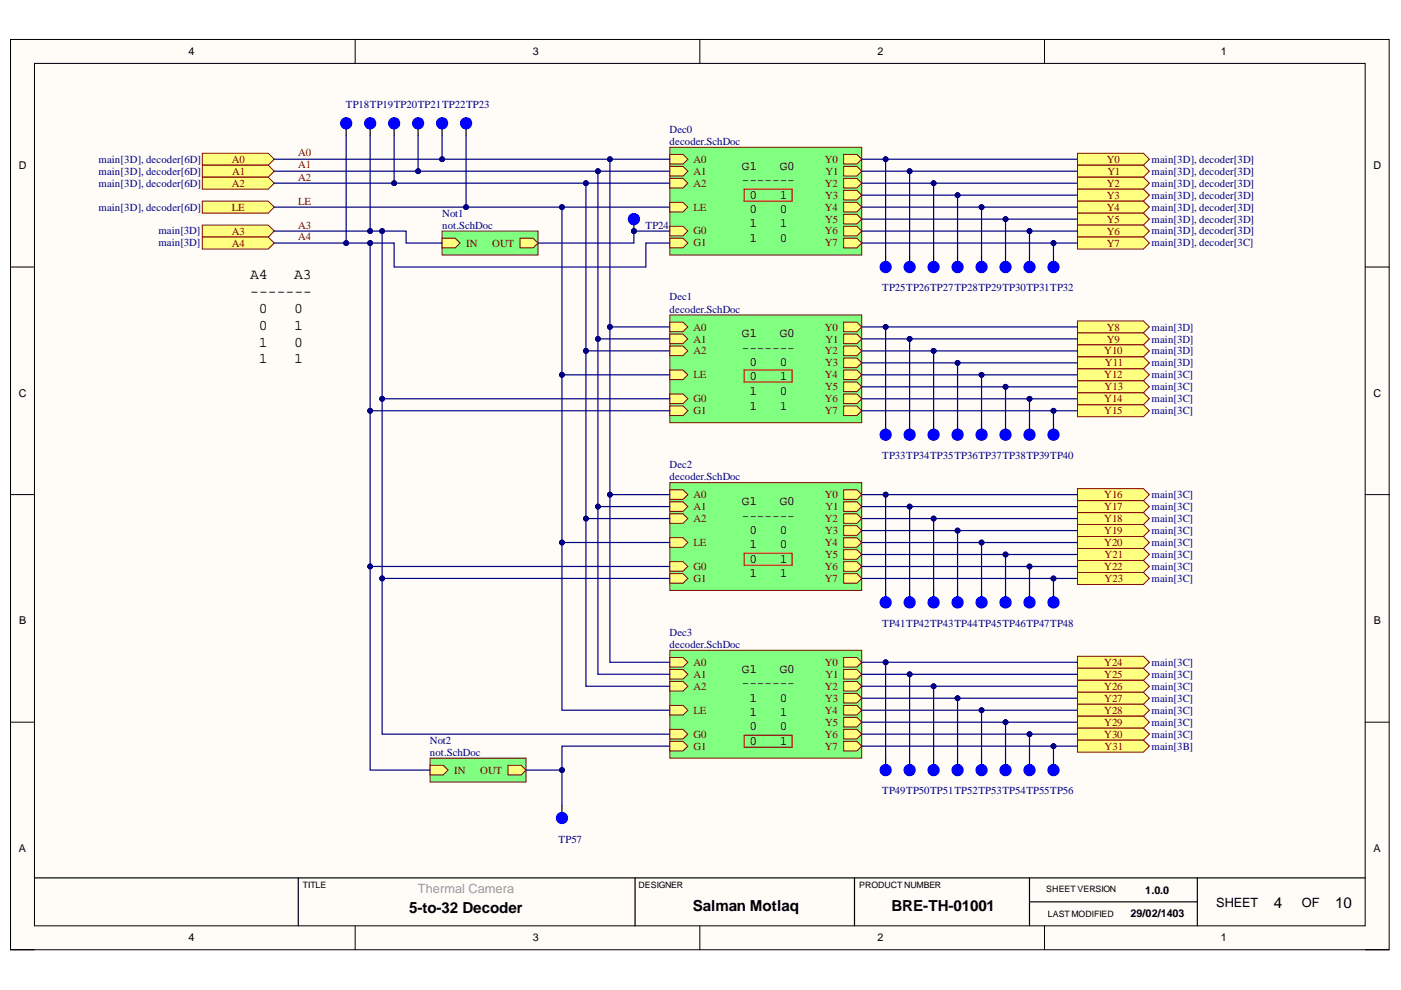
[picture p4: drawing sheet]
<svg xmlns="http://www.w3.org/2000/svg" width="297mm" height="210mm" viewBox="0 0 297 210" stroke-linecap="round" stroke-linejoin="round" font-family="sans-serif">
<defs><g id="words">
<g font-size="3.2">
<text x="86.7" y="193.6">5-to-32 Decoder</text>
<text x="146.9" y="193.1">Salman Motlaq</text>
<text x="189" y="193.1">BRE-TH-01001</text>
<text x="270.1" y="192.5">4</text>
<text x="283.1" y="192.5">10</text>
</g>
<g font-size="3.1">
<text x="53" y="59.2">A4</text>
<text x="62.4" y="59.2">A3</text>
<text x="53" y="62.8">-------</text>
<text x="54.9" y="66.4">0</text>
<text x="54.9" y="69.9">0</text>
<text x="62.4" y="66.4">0</text>
<text x="62.4" y="69.9">1</text>
<text x="54.9" y="73.5">1</text>
<text x="54.9" y="77">1</text>
<text x="62.4" y="73.5">0</text>
<text x="62.4" y="77">1</text>
</g>
<g font-size="2.7">
<text x="157.3" y="36">G1</text>
<text x="157.3" y="39.1">-------</text>
<text x="165.3" y="36">G0</text>
<text x="158.9" y="42.1">0</text>
<text x="158.9" y="45.2">0</text>
<text x="165.3" y="42.1">1</text>
<text x="165.3" y="45.2">0</text>
<text x="158.9" y="48.2">1</text>
<text x="158.9" y="51.2">1</text>
<text x="165.3" y="48.2">1</text>
<text x="165.3" y="51.2">0</text>
<text x="157.3" y="71.5">G1</text>
<text x="165.3" y="71.5">G0</text>
<text x="157.3" y="74.6">-------</text>
<text x="158.9" y="77.6">0</text>
<text x="165.3" y="77.6">0</text>
<text x="158.9" y="80.7">0</text>
<text x="158.9" y="83.7">1</text>
<text x="165.3" y="80.7">1</text>
<text x="165.3" y="83.7">0</text>
<text x="158.9" y="86.8">1</text>
<text x="165.3" y="86.8">1</text>
<text x="157.3" y="107.1">G1</text>
<text x="165.3" y="107.1">G0</text>
<text x="157.3" y="110.2">-------</text>
<text x="158.9" y="113.2">0</text>
<text x="165.3" y="113.2">0</text>
<text x="158.9" y="116.2">1</text>
<text x="158.9" y="119.3">0</text>
<text x="165.3" y="116.2">0</text>
<text x="165.3" y="119.3">1</text>
<text x="158.9" y="122.3">1</text>
<text x="165.3" y="122.3">1</text>
<text x="157.3" y="142.6">G1</text>
<text x="165.3" y="142.6">G0</text>
<text x="157.3" y="145.7">-------</text>
<text x="158.9" y="148.8">1</text>
<text x="165.3" y="148.8">0</text>
<text x="158.9" y="151.8">1</text>
<text x="158.9" y="154.9">0</text>
<text x="165.3" y="151.8">1</text>
<text x="165.3" y="154.9">0</text>
<text x="158.9" y="157.9">0</text>
<text x="165.3" y="157.9">1</text>
<text x="257.9" y="192.4">SHEET</text>
<text x="276" y="192.4">OF</text>
</g>
<text font-size="2.7" fill="#999" x="88.6" y="189.4">Thermal Camera</text>
<g font-size="2.3">
<text x="39.9" y="11.7">4</text>
<text x="112.9" y="11.7">3</text>
<text x="186" y="11.7">2</text>
<text x="258.8" y="11.7">1</text>
<text x="4" y="35.9">D</text>
<text x="291.2" y="35.9">D</text>
<text x="4" y="84.1">C</text>
<text x="291.2" y="84.1">C</text>
<text x="4.1" y="132.3">B</text>
<text x="291.3" y="132.3">B</text>
<text x="4" y="180.6">A</text>
<text x="291.2" y="180.6">A</text>
<text x="242.8" y="189.4">1.0.0</text>
<text x="239.7" y="194.5">29/02/1403</text>
<text x="39.9" y="199.6">4</text>
<text x="112.9" y="199.6">3</text>
<text x="186" y="199.6">2</text>
<text x="258.8" y="199.6">1</text>
</g>
<g font-size="2.3" fill="#000080">
<text x="73.4" y="23">TP18TP19TP20TP21TP22TP23</text>
<text x="142" y="28.2">Dec0</text>
<text x="20.9" y="34.5">main[3D], decoder[6D]</text>
<text x="142" y="30.8">decoder.SchDoc</text>
<text x="244.2" y="34.5">main[3D], decoder[3D]</text>
<text x="20.9" y="37">main[3D], decoder[6D]</text>
<text x="20.9" y="39.6">main[3D], decoder[6D]</text>
<text x="244.2" y="37">main[3D], decoder[3D]</text>
<text x="244.2" y="39.6">main[3D], decoder[3D]</text>
<text x="20.9" y="44.6">main[3D], decoder[6D]</text>
<text x="93.7" y="45.9">Not1</text>
<text x="244.2" y="42.1">main[3D], decoder[3D]</text>
<text x="244.2" y="44.6">main[3D], decoder[3D]</text>
<text x="244.2" y="47.2">main[3D], decoder[3D]</text>
<text x="33.6" y="49.7">main[3D]</text>
<text x="33.6" y="52.3">main[3D]</text>
<text x="93.7" y="48.5">not.SchDoc</text>
<text x="136.9" y="48.4">TP24</text>
<text x="244.2" y="49.7">main[3D], decoder[3D]</text>
<text x="244.2" y="52.3">main[3D], decoder[3C]</text>
<text x="142" y="63.7">Dec1</text>
<text x="187.1" y="61.8">TP25TP26TP27TP28TP29TP30TP31TP32</text>
<text x="142" y="66.3">decoder.SchDoc</text>
<text x="244.2" y="70.1">main[3D]</text>
<text x="244.2" y="72.6">main[3D]</text>
<text x="244.2" y="75.2">main[3D]</text>
<text x="244.2" y="77.7">main[3D]</text>
<text x="244.2" y="80.2">main[3C]</text>
<text x="244.2" y="82.8">main[3C]</text>
<text x="244.2" y="85.3">main[3C]</text>
<text x="244.2" y="87.8">main[3C]</text>
<text x="142" y="99.3">Dec2</text>
<text x="142" y="101.9">decoder.SchDoc</text>
<text x="187.1" y="97.3">TP33TP34TP35TP36TP37TP38TP39TP40</text>
<text x="244.2" y="105.6">main[3C]</text>
<text x="244.2" y="108.1">main[3C]</text>
<text x="244.2" y="110.7">main[3C]</text>
<text x="244.2" y="113.2">main[3C]</text>
<text x="244.2" y="115.7">main[3C]</text>
<text x="244.2" y="118.3">main[3C]</text>
<text x="244.2" y="120.8">main[3C]</text>
<text x="244.2" y="123.4">main[3C]</text>
<text x="142" y="134.8">Dec3</text>
<text x="142" y="137.4">decoder.SchDoc</text>
<text x="187.1" y="132.9">TP41TP42TP43TP44TP45TP46TP47TP48</text>
<text x="244.2" y="141.2">main[3C]</text>
<text x="244.2" y="143.7">main[3C]</text>
<text x="244.2" y="146.3">main[3C]</text>
<text x="244.2" y="148.8">main[3C]</text>
<text x="244.2" y="151.3">main[3C]</text>
<text x="244.2" y="153.9">main[3C]</text>
<text x="91.1" y="157.7">Not2</text>
<text x="91.1" y="160.3">not.SchDoc</text>
<text x="244.2" y="156.4">main[3C]</text>
<text x="244.2" y="158.9">main[3B]</text>
<text x="187.1" y="168.4">TP49TP50TP51TP52TP53TP54TP55TP56</text>
<text x="118.4" y="178.6">TP57</text>
</g>
<g font-size="2.3" fill="#800000">
<text x="49.2" y="34.6">A0</text>
<text x="63.2" y="33.1">A0</text>
<text x="63.2" y="35.7">A1</text>
<text x="147" y="34.5">A0</text>
<text x="174.9" y="34.5">Y0</text>
<text x="234.7" y="34.6">Y0</text>
<text x="49.2" y="39.7">A2</text>
<text x="49.2" y="37.1">A1</text>
<text x="63.2" y="38.3">A2</text>
<text x="147" y="37">A1</text>
<text x="147" y="39.6">A2</text>
<text x="174.9" y="39.6">Y2</text>
<text x="175" y="37">Y1</text>
<text x="234.7" y="39.7">Y2</text>
<text x="234.8" y="37.1">Y1</text>
<text x="49.2" y="44.7">LE</text>
<text x="63.2" y="43.5">LE</text>
<text x="147" y="44.7">LE</text>
<text x="174.9" y="44.6">Y4</text>
<text x="175" y="42.1">Y3</text>
<text x="175" y="47.2">Y5</text>
<text x="234.7" y="42.2">Y3</text>
<text x="234.7" y="44.7">Y4</text>
<text x="234.7" y="47.3">Y5</text>
<text x="49.2" y="49.8">A3</text>
<text x="49.2" y="52.3">A4</text>
<text x="63.2" y="48.4">A3</text>
<text x="63.2" y="51">A4</text>
<text x="98.8" y="52.3">IN</text>
<text x="104.3" y="52.3">OUT</text>
<text x="147" y="49.7">G0</text>
<text x="147" y="52.3">G1</text>
<text x="174.9" y="49.7">Y6</text>
<text x="174.9" y="52.3">Y7</text>
<text x="234.7" y="49.8">Y6</text>
<text x="234.7" y="52.3">Y7</text>
<text x="147" y="70.1">A0</text>
<text x="174.9" y="70.1">Y0</text>
<text x="234.7" y="70.1">Y8</text>
<text x="147" y="72.6">A1</text>
<text x="147" y="75.2">A2</text>
<text x="174.9" y="75.2">Y2</text>
<text x="175" y="77.7">Y3</text>
<text x="175" y="72.6">Y1</text>
<text x="234.1" y="75.2">Y10</text>
<text x="234.3" y="77.7">Y11</text>
<text x="234.7" y="72.6">Y9</text>
<text x="147" y="80.2">LE</text>
<text x="174.9" y="80.2">Y4</text>
<text x="175" y="82.8">Y5</text>
<text x="234.1" y="80.2">Y12</text>
<text x="234.2" y="82.8">Y13</text>
<text x="147" y="85.3">G0</text>
<text x="147" y="87.8">G1</text>
<text x="174.9" y="85.3">Y6</text>
<text x="174.9" y="87.8">Y7</text>
<text x="234.1" y="85.3">Y14</text>
<text x="234.1" y="87.8">Y15</text>
<text x="147" y="105.6">A0</text>
<text x="174.9" y="105.6">Y0</text>
<text x="234.1" y="105.7">Y16</text>
<text x="147" y="108.1">A1</text>
<text x="147" y="110.7">A2</text>
<text x="174.9" y="110.7">Y2</text>
<text x="175" y="113.2">Y3</text>
<text x="175" y="108.1">Y1</text>
<text x="234.1" y="108.2">Y17</text>
<text x="234.1" y="110.7">Y18</text>
<text x="234.1" y="113.3">Y19</text>
<text x="147" y="115.8">LE</text>
<text x="174.9" y="115.7">Y4</text>
<text x="175" y="118.3">Y5</text>
<text x="234.1" y="115.8">Y20</text>
<text x="234.2" y="118.4">Y21</text>
<text x="147" y="120.8">G0</text>
<text x="147" y="123.4">G1</text>
<text x="174.9" y="120.8">Y6</text>
<text x="174.9" y="123.4">Y7</text>
<text x="234.1" y="120.9">Y22</text>
<text x="234.2" y="123.4">Y23</text>
<text x="147" y="141.2">A0</text>
<text x="147" y="143.7">A1</text>
<text x="174.9" y="141.2">Y0</text>
<text x="175" y="143.7">Y1</text>
<text x="234.1" y="141.2">Y24</text>
<text x="234.1" y="143.7">Y25</text>
<text x="147" y="146.3">A2</text>
<text x="174.9" y="146.3">Y2</text>
<text x="175" y="148.8">Y3</text>
<text x="234.1" y="146.3">Y26</text>
<text x="234.1" y="148.9">Y27</text>
<text x="147" y="151.4">LE</text>
<text x="174.9" y="151.3">Y4</text>
<text x="175" y="153.9">Y5</text>
<text x="234.1" y="151.4">Y28</text>
<text x="234.1" y="153.9">Y29</text>
<text x="147" y="156.4">G0</text>
<text x="147" y="158.9">G1</text>
<text x="174.9" y="156.4">Y6</text>
<text x="174.9" y="158.9">Y7</text>
<text x="234.1" y="156.5">Y30</text>
<text x="234.2" y="159">Y31</text>
<text x="96.3" y="164.1">IN</text>
<text x="101.8" y="164.1">OUT</text>
</g>
<g font-size="1.9">
<text x="64.2" y="188.3">TITLE</text>
<text x="135.4" y="188.3">DESIGNER</text>
<text x="182.2" y="188.3">PRODUCT NUMBER</text>
<text x="221.8" y="189">SHEETVERSION</text>
<text x="222.2" y="194.4">LASTMODIFIED</text>
</g>
</g></defs>
<path d="M2.2 8.4h292.3v193h-292.3z" fill-rule="evenodd" fill="#fffcf8"/>
<path d="M2.2 8.4h292.3v193h-292.3z" fill="none" stroke="#000" stroke-width=".21"/>
<path d="M7.3 13.4h282.1v182.9h-282.1z" fill-rule="evenodd" fill="#fffcf8"/>
<g fill="none" stroke="#000" stroke-width=".21">
<path d="M2.2 8.4v5M7.3 13.4h282.1v182.9h-282.1zM75.3 8.4v5M148.4 8.4v5M221.5 8.4v5M2.2 56.6h5.1M289.4 56.6h5.1M2.2 104.9h5.1M289.4 104.9h5.1M2.2 153.1h5.1M289.4 153.1h5.1M2.2 196.3v5.1h5.1"/>
<path d="M75.3 196.3v5.1M148.4 196.3v5.1M221.5 196.3v5.1M289.4 201.4h5.1"/>
</g>
<path d="M7.3 186.1h282.1M63.2 186.1v10.2M134.6 186.1v10.2M181.2 186.1v10.2M218.3 186.1v10.2M218.3 191.2h35.6M253.9 186.1v10.2" fill="none" stroke="#000" stroke-width=".25"/>
<path d="M228.4 32.5h14l1.3 1.3-1.3 1.2h-14z" fill-rule="evenodd" fill="#ffff80"/>
<path d="M228.4 32.5h14l1.3 1.3-1.3 1.2h-14z" fill="none" stroke="#800000" stroke-width=".21"/>
<path d="M228.4 35h14l1.3 1.3-1.3 1.3h-14z" fill-rule="evenodd" fill="#ffff80"/>
<path d="M228.4 35h14l1.3 1.3-1.3 1.3h-14z" fill="none" stroke="#800000" stroke-width=".21"/>
<path d="M228.4 37.6h14l1.3 1.2-1.3 1.3h-14z" fill-rule="evenodd" fill="#ffff80"/>
<path d="M228.4 37.6h14l1.3 1.2-1.3 1.3h-14z" fill="none" stroke="#800000" stroke-width=".21"/>
<path d="M228.4 40.1h14l1.3 1.3-1.3 1.2h-14z" fill-rule="evenodd" fill="#ffff80"/>
<path d="M228.4 40.1h14l1.3 1.3-1.3 1.2h-14z" fill="none" stroke="#800000" stroke-width=".21"/>
<path d="M228.4 42.6h14l1.3 1.3-1.3 1.3h-14z" fill-rule="evenodd" fill="#ffff80"/>
<path d="M228.4 42.6h14l1.3 1.3-1.3 1.3h-14z" fill="none" stroke="#800000" stroke-width=".21"/>
<path d="M228.4 45.2h14l1.3 1.3-1.3 1.2h-14z" fill-rule="evenodd" fill="#ffff80"/>
<path d="M228.4 45.2h14l1.3 1.3-1.3 1.2h-14z" fill="none" stroke="#800000" stroke-width=".21"/>
<path d="M228.4 47.7h14l1.3 1.3-1.3 1.3h-14z" fill-rule="evenodd" fill="#ffff80"/>
<path d="M228.4 47.7h14l1.3 1.3-1.3 1.3h-14z" fill="none" stroke="#800000" stroke-width=".21"/>
<path d="M228.4 50.3h14l1.3 1.2-1.3 1.3h-14z" fill-rule="evenodd" fill="#ffff80"/>
<path d="M228.4 50.3h14l1.3 1.2-1.3 1.3h-14z" fill="none" stroke="#800000" stroke-width=".21"/>
<path d="M228.4 68h14l1.3 1.3-1.3 1.3h-14z" fill-rule="evenodd" fill="#ffff80"/>
<path d="M228.4 68h14l1.3 1.3-1.3 1.3h-14z" fill="none" stroke="#800000" stroke-width=".21"/>
<path d="M228.4 70.6h14l1.3 1.3-1.3 1.2h-14z" fill-rule="evenodd" fill="#ffff80"/>
<path d="M228.4 70.6h14l1.3 1.3-1.3 1.2h-14z" fill="none" stroke="#800000" stroke-width=".21"/>
<path d="M228.4 73.1h14l1.3 1.3-1.3 1.3h-14z" fill-rule="evenodd" fill="#ffff80"/>
<path d="M228.4 73.1h14l1.3 1.3-1.3 1.3h-14z" fill="none" stroke="#800000" stroke-width=".21"/>
<path d="M228.4 75.7h14l1.3 1.2-1.3 1.3h-14z" fill-rule="evenodd" fill="#ffff80"/>
<path d="M228.4 75.7h14l1.3 1.2-1.3 1.3h-14z" fill="none" stroke="#800000" stroke-width=".21"/>
<path d="M228.4 78.2h14l1.3 1.3-1.3 1.2h-14z" fill-rule="evenodd" fill="#ffff80"/>
<path d="M228.4 78.2h14l1.3 1.3-1.3 1.2h-14z" fill="none" stroke="#800000" stroke-width=".21"/>
<path d="M228.4 80.7h14l1.3 1.3-1.3 1.3h-14z" fill-rule="evenodd" fill="#ffff80"/>
<path d="M228.4 80.7h14l1.3 1.3-1.3 1.3h-14z" fill="none" stroke="#800000" stroke-width=".21"/>
<path d="M228.4 83.3h14l1.3 1.3-1.3 1.2h-14z" fill-rule="evenodd" fill="#ffff80"/>
<path d="M228.4 83.3h14l1.3 1.3-1.3 1.2h-14z" fill="none" stroke="#800000" stroke-width=".21"/>
<path d="M228.4 85.8h14l1.3 1.3-1.3 1.3h-14z" fill-rule="evenodd" fill="#ffff80"/>
<path d="M228.4 85.8h14l1.3 1.3-1.3 1.3h-14z" fill="none" stroke="#800000" stroke-width=".21"/>
<path d="M228.4 103.6h14l1.3 1.3-1.3 1.2h-14z" fill-rule="evenodd" fill="#ffff80"/>
<path d="M228.4 103.6h14l1.3 1.3-1.3 1.2h-14z" fill="none" stroke="#800000" stroke-width=".21"/>
<path d="M228.4 106.1h14l1.3 1.3-1.3 1.3h-14z" fill-rule="evenodd" fill="#ffff80"/>
<path d="M228.4 106.1h14l1.3 1.3-1.3 1.3h-14z" fill="none" stroke="#800000" stroke-width=".21"/>
<path d="M228.4 108.7h14l1.3 1.2-1.3 1.3h-14z" fill-rule="evenodd" fill="#ffff80"/>
<path d="M228.4 108.7h14l1.3 1.2-1.3 1.3h-14z" fill="none" stroke="#800000" stroke-width=".21"/>
<path d="M228.4 111.2h14l1.3 1.3-1.3 1.3h-14z" fill-rule="evenodd" fill="#ffff80"/>
<path d="M228.4 111.2h14l1.3 1.3-1.3 1.3h-14z" fill="none" stroke="#800000" stroke-width=".21"/>
<path d="M228.4 113.8h14l1.3 1.2-1.3 1.3h-14z" fill-rule="evenodd" fill="#ffff80"/>
<path d="M228.4 113.8h14l1.3 1.2-1.3 1.3h-14z" fill="none" stroke="#800000" stroke-width=".21"/>
<path d="M228.4 116.3h14l1.3 1.3-1.3 1.2h-14z" fill-rule="evenodd" fill="#ffff80"/>
<path d="M228.4 116.3h14l1.3 1.3-1.3 1.2h-14z" fill="none" stroke="#800000" stroke-width=".21"/>
<path d="M228.4 118.8h14l1.3 1.3-1.3 1.3h-14z" fill-rule="evenodd" fill="#ffff80"/>
<path d="M228.4 118.8h14l1.3 1.3-1.3 1.3h-14z" fill="none" stroke="#800000" stroke-width=".21"/>
<path d="M228.4 121.4h14l1.3 1.2-1.3 1.3h-14z" fill-rule="evenodd" fill="#ffff80"/>
<path d="M228.4 121.4h14l1.3 1.2-1.3 1.3h-14z" fill="none" stroke="#800000" stroke-width=".21"/>
<path d="M228.4 139.2h14l1.3 1.2-1.3 1.3h-14z" fill-rule="evenodd" fill="#ffff80"/>
<path d="M228.4 139.2h14l1.3 1.2-1.3 1.3h-14z" fill="none" stroke="#800000" stroke-width=".21"/>
<path d="M228.4 141.7h14l1.3 1.3-1.3 1.2h-14z" fill-rule="evenodd" fill="#ffff80"/>
<path d="M228.4 141.7h14l1.3 1.3-1.3 1.2h-14z" fill="none" stroke="#800000" stroke-width=".21"/>
<path d="M228.4 144.2h14l1.3 1.3-1.3 1.3h-14z" fill-rule="evenodd" fill="#ffff80"/>
<path d="M228.4 144.2h14l1.3 1.3-1.3 1.3h-14z" fill="none" stroke="#800000" stroke-width=".21"/>
<path d="M228.4 146.8h14l1.3 1.2-1.3 1.3h-14z" fill-rule="evenodd" fill="#ffff80"/>
<path d="M228.4 146.8h14l1.3 1.2-1.3 1.3h-14z" fill="none" stroke="#800000" stroke-width=".21"/>
<path d="M228.4 149.3h14l1.3 1.3-1.3 1.3h-14z" fill-rule="evenodd" fill="#ffff80"/>
<path d="M228.4 149.3h14l1.3 1.3-1.3 1.3h-14z" fill="none" stroke="#800000" stroke-width=".21"/>
<path d="M228.4 151.9h14l1.3 1.2-1.3 1.3h-14z" fill-rule="evenodd" fill="#ffff80"/>
<path d="M228.4 151.9h14l1.3 1.2-1.3 1.3h-14z" fill="none" stroke="#800000" stroke-width=".21"/>
<path d="M228.4 154.4h14l1.3 1.3-1.3 1.2h-14z" fill-rule="evenodd" fill="#ffff80"/>
<path d="M228.4 154.4h14l1.3 1.3-1.3 1.2h-14z" fill="none" stroke="#800000" stroke-width=".21"/>
<path d="M228.4 156.9h14l1.3 1.3-1.3 1.3h-14z" fill-rule="evenodd" fill="#ffff80"/>
<path d="M228.4 156.9h14l1.3 1.3-1.3 1.3h-14z" fill="none" stroke="#800000" stroke-width=".21"/>
<path d="M142 31.2h40.7v22.9h-40.7z" fill-rule="evenodd" fill="#80ff80"/>
<path d="M142 31.2h40.7v22.9h-40.7z" fill="none" stroke="#800000" stroke-width=".21"/>
<path d="M178.9 32.7h2.8l1 1.1-1 1h-2.8z" fill-rule="evenodd" fill="#ffff80"/>
<path d="M178.9 32.7h2.8l1 1.1-1 1h-2.8z" fill="none" stroke="#800000" stroke-width=".21"/>
<path d="M178.9 35.3h2.8l1 1-1 1h-2.8z" fill-rule="evenodd" fill="#ffff80"/>
<path d="M178.9 35.3h2.8l1 1-1 1h-2.8z" fill="none" stroke="#800000" stroke-width=".21"/>
<path d="M178.9 37.8h2.8l1 1-1 1.1h-2.8z" fill-rule="evenodd" fill="#ffff80"/>
<path d="M178.9 37.8h2.8l1 1-1 1.1h-2.8z" fill="none" stroke="#800000" stroke-width=".21"/>
<path d="M178.9 40.4h2.8l1 1-1 1h-2.8z" fill-rule="evenodd" fill="#ffff80"/>
<path d="M178.9 40.4h2.8l1 1-1 1h-2.8z" fill="none" stroke="#800000" stroke-width=".21"/>
<path d="M178.9 42.9h2.8l1 1-1 1h-2.8z" fill-rule="evenodd" fill="#ffff80"/>
<path d="M178.9 42.9h2.8l1 1-1 1h-2.8z" fill="none" stroke="#800000" stroke-width=".21"/>
<path d="M178.9 45.4h2.8l1 1.1-1 1h-2.8z" fill-rule="evenodd" fill="#ffff80"/>
<path d="M178.9 45.4h2.8l1 1.1-1 1h-2.8z" fill="none" stroke="#800000" stroke-width=".21"/>
<path d="M178.9 48h2.8l1 1-1 1h-2.8z" fill-rule="evenodd" fill="#ffff80"/>
<path d="M178.9 48h2.8l1 1-1 1h-2.8z" fill="none" stroke="#800000" stroke-width=".21"/>
<path d="M178.9 50.5h2.8l1 1-1 1.1h-2.8z" fill-rule="evenodd" fill="#ffff80"/>
<path d="M178.9 50.5h2.8l1 1-1 1.1h-2.8z" fill="none" stroke="#800000" stroke-width=".21"/>
<path d="M142 32.7h2.8l1 1.1-1 1h-2.8z" fill-rule="evenodd" fill="#ffff80"/>
<path d="M142 32.7h2.8l1 1.1-1 1h-2.8z" fill="none" stroke="#800000" stroke-width=".21"/>
<path d="M142 35.3h2.8l1 1-1 1h-2.8z" fill-rule="evenodd" fill="#ffff80"/>
<path d="M142 35.3h2.8l1 1-1 1h-2.8z" fill="none" stroke="#800000" stroke-width=".21"/>
<path d="M142 37.8h2.8l1 1-1 1.1h-2.8z" fill-rule="evenodd" fill="#ffff80"/>
<path d="M142 37.8h2.8l1 1-1 1.1h-2.8z" fill="none" stroke="#800000" stroke-width=".21"/>
<path d="M142 42.9h2.8l1 1-1 1h-2.8z" fill-rule="evenodd" fill="#ffff80"/>
<path d="M142 42.9h2.8l1 1-1 1h-2.8z" fill="none" stroke="#800000" stroke-width=".21"/>
<path d="M142 48h2.8l1 1-1 1h-2.8z" fill-rule="evenodd" fill="#ffff80"/>
<path d="M142 48h2.8l1 1-1 1h-2.8z" fill="none" stroke="#800000" stroke-width=".21"/>
<path d="M142 50.5h2.8l1 1-1 1.1h-2.8z" fill-rule="evenodd" fill="#ffff80"/>
<path d="M142 50.5h2.8l1 1-1 1.1h-2.8z" fill="none" stroke="#800000" stroke-width=".21"/>
<path d="M142 66.8h40.7v22.8h-40.7z" fill-rule="evenodd" fill="#80ff80"/>
<path d="M142 66.8h40.7v22.8h-40.7z" fill="none" stroke="#800000" stroke-width=".21"/>
<path d="M178.9 68.3h2.8l1 1-1 1h-2.8z" fill-rule="evenodd" fill="#ffff80"/>
<path d="M178.9 68.3h2.8l1 1-1 1h-2.8z" fill="none" stroke="#800000" stroke-width=".21"/>
<path d="M178.9 70.8h2.8l1 1.1-1 1h-2.8z" fill-rule="evenodd" fill="#ffff80"/>
<path d="M178.9 70.8h2.8l1 1.1-1 1h-2.8z" fill="none" stroke="#800000" stroke-width=".21"/>
<path d="M178.9 73.4h2.8l1 1-1 1h-2.8z" fill-rule="evenodd" fill="#ffff80"/>
<path d="M178.9 73.4h2.8l1 1-1 1h-2.8z" fill="none" stroke="#800000" stroke-width=".21"/>
<path d="M178.9 75.9h2.8l1 1-1 1.1h-2.8z" fill-rule="evenodd" fill="#ffff80"/>
<path d="M178.9 75.9h2.8l1 1-1 1.1h-2.8z" fill="none" stroke="#800000" stroke-width=".21"/>
<path d="M178.9 78.5h2.8l1 1-1 1h-2.8z" fill-rule="evenodd" fill="#ffff80"/>
<path d="M178.9 78.5h2.8l1 1-1 1h-2.8z" fill="none" stroke="#800000" stroke-width=".21"/>
<path d="M178.9 81h2.8l1 1-1 1h-2.8z" fill-rule="evenodd" fill="#ffff80"/>
<path d="M178.9 81h2.8l1 1-1 1h-2.8z" fill="none" stroke="#800000" stroke-width=".21"/>
<path d="M178.9 83.5h2.8l1 1.1-1 1h-2.8z" fill-rule="evenodd" fill="#ffff80"/>
<path d="M178.9 83.5h2.8l1 1.1-1 1h-2.8z" fill="none" stroke="#800000" stroke-width=".21"/>
<path d="M178.9 86.1h2.8l1 1-1 1h-2.8z" fill-rule="evenodd" fill="#ffff80"/>
<path d="M178.9 86.1h2.8l1 1-1 1h-2.8z" fill="none" stroke="#800000" stroke-width=".21"/>
<path d="M142 68.3h2.8l1 1-1 1h-2.8z" fill-rule="evenodd" fill="#ffff80"/>
<path d="M142 68.3h2.8l1 1-1 1h-2.8z" fill="none" stroke="#800000" stroke-width=".21"/>
<path d="M142 70.8h2.8l1 1.1-1 1h-2.8z" fill-rule="evenodd" fill="#ffff80"/>
<path d="M142 70.8h2.8l1 1.1-1 1h-2.8z" fill="none" stroke="#800000" stroke-width=".21"/>
<path d="M142 73.4h2.8l1 1-1 1h-2.8z" fill-rule="evenodd" fill="#ffff80"/>
<path d="M142 73.4h2.8l1 1-1 1h-2.8z" fill="none" stroke="#800000" stroke-width=".21"/>
<path d="M142 78.5h2.8l1 1-1 1h-2.8z" fill-rule="evenodd" fill="#ffff80"/>
<path d="M142 78.5h2.8l1 1-1 1h-2.8z" fill="none" stroke="#800000" stroke-width=".21"/>
<path d="M142 83.5h2.8l1 1-1 1.1h-2.8z" fill-rule="evenodd" fill="#ffff80"/>
<path d="M142 83.5h2.8l1 1-1 1.1h-2.8z" fill="none" stroke="#800000" stroke-width=".21"/>
<path d="M142 86.1h2.8l1 1-1 1h-2.8z" fill-rule="evenodd" fill="#ffff80"/>
<path d="M142 86.1h2.8l1 1-1 1h-2.8z" fill="none" stroke="#800000" stroke-width=".21"/>
<path d="M142 102.3h40.7v22.9h-40.7z" fill-rule="evenodd" fill="#80ff80"/>
<path d="M142 102.3h40.7v22.9h-40.7z" fill="none" stroke="#800000" stroke-width=".21"/>
<path d="M178.9 103.8h2.8l1 1.1-1 1h-2.8z" fill-rule="evenodd" fill="#ffff80"/>
<path d="M178.9 103.8h2.8l1 1.1-1 1h-2.8z" fill="none" stroke="#800000" stroke-width=".21"/>
<path d="M178.9 106.4h2.8l1 1-1 1h-2.8z" fill-rule="evenodd" fill="#ffff80"/>
<path d="M178.9 106.4h2.8l1 1-1 1h-2.8z" fill="none" stroke="#800000" stroke-width=".21"/>
<path d="M178.9 108.9h2.8l1 1-1 1.1h-2.8z" fill-rule="evenodd" fill="#ffff80"/>
<path d="M178.9 108.9h2.8l1 1-1 1.1h-2.8z" fill="none" stroke="#800000" stroke-width=".21"/>
<path d="M178.9 111.5h2.8l1 1-1 1h-2.8z" fill-rule="evenodd" fill="#ffff80"/>
<path d="M178.9 111.5h2.8l1 1-1 1h-2.8z" fill="none" stroke="#800000" stroke-width=".21"/>
<path d="M178.9 114h2.8l1 1-1 1h-2.8z" fill-rule="evenodd" fill="#ffff80"/>
<path d="M178.9 114h2.8l1 1-1 1h-2.8z" fill="none" stroke="#800000" stroke-width=".21"/>
<path d="M178.9 116.6h2.8l1 1-1 1h-2.8z" fill-rule="evenodd" fill="#ffff80"/>
<path d="M178.9 116.6h2.8l1 1-1 1h-2.8z" fill="none" stroke="#800000" stroke-width=".21"/>
<path d="M178.9 119.1h2.8l1 1-1 1h-2.8z" fill-rule="evenodd" fill="#ffff80"/>
<path d="M178.9 119.1h2.8l1 1-1 1h-2.8z" fill="none" stroke="#800000" stroke-width=".21"/>
<path d="M178.9 121.6h2.8l1 1-1 1.1h-2.8z" fill-rule="evenodd" fill="#ffff80"/>
<path d="M178.9 121.6h2.8l1 1-1 1.1h-2.8z" fill="none" stroke="#800000" stroke-width=".21"/>
<path d="M142 103.8h2.8l1 1.1-1 1h-2.8z" fill-rule="evenodd" fill="#ffff80"/>
<path d="M142 103.8h2.8l1 1.1-1 1h-2.8z" fill="none" stroke="#800000" stroke-width=".21"/>
<path d="M142 106.4h2.8l1 1-1 1h-2.8z" fill-rule="evenodd" fill="#ffff80"/>
<path d="M142 106.4h2.8l1 1-1 1h-2.8z" fill="none" stroke="#800000" stroke-width=".21"/>
<path d="M142 108.9h2.8l1 1-1 1.1h-2.8z" fill-rule="evenodd" fill="#ffff80"/>
<path d="M142 108.9h2.8l1 1-1 1.1h-2.8z" fill="none" stroke="#800000" stroke-width=".21"/>
<path d="M142 114h2.8l1 1-1 1h-2.8z" fill-rule="evenodd" fill="#ffff80"/>
<path d="M142 114h2.8l1 1-1 1h-2.8z" fill="none" stroke="#800000" stroke-width=".21"/>
<path d="M142 119.1h2.8l1 1-1 1h-2.8z" fill-rule="evenodd" fill="#ffff80"/>
<path d="M142 119.1h2.8l1 1-1 1h-2.8z" fill="none" stroke="#800000" stroke-width=".21"/>
<path d="M142 121.6h2.8l1 1-1 1.1h-2.8z" fill-rule="evenodd" fill="#ffff80"/>
<path d="M142 121.6h2.8l1 1-1 1.1h-2.8z" fill="none" stroke="#800000" stroke-width=".21"/>
<path d="M142 137.9h40.7v22.8h-40.7z" fill-rule="evenodd" fill="#80ff80"/>
<path d="M142 137.9h40.7v22.8h-40.7z" fill="none" stroke="#800000" stroke-width=".21"/>
<path d="M178.9 139.4h2.8l1 1-1 1h-2.8z" fill-rule="evenodd" fill="#ffff80"/>
<path d="M178.9 139.4h2.8l1 1-1 1h-2.8z" fill="none" stroke="#800000" stroke-width=".21"/>
<path d="M178.9 142h2.8l1 1-1 1h-2.8z" fill-rule="evenodd" fill="#ffff80"/>
<path d="M178.9 142h2.8l1 1-1 1h-2.8z" fill="none" stroke="#800000" stroke-width=".21"/>
<path d="M178.9 144.5h2.8l1 1-1 1h-2.8z" fill-rule="evenodd" fill="#ffff80"/>
<path d="M178.9 144.5h2.8l1 1-1 1h-2.8z" fill="none" stroke="#800000" stroke-width=".21"/>
<path d="M178.9 147h2.8l1 1-1 1.1h-2.8z" fill-rule="evenodd" fill="#ffff80"/>
<path d="M178.9 147h2.8l1 1-1 1.1h-2.8z" fill="none" stroke="#800000" stroke-width=".21"/>
<path d="M178.9 149.6h2.8l1 1-1 1h-2.8z" fill-rule="evenodd" fill="#ffff80"/>
<path d="M178.9 149.6h2.8l1 1-1 1h-2.8z" fill="none" stroke="#800000" stroke-width=".21"/>
<path d="M178.9 152.1h2.8l1 1-1 1h-2.8z" fill-rule="evenodd" fill="#ffff80"/>
<path d="M178.9 152.1h2.8l1 1-1 1h-2.8z" fill="none" stroke="#800000" stroke-width=".21"/>
<path d="M178.9 154.6h2.8l1 1.1-1 1h-2.8z" fill-rule="evenodd" fill="#ffff80"/>
<path d="M178.9 154.6h2.8l1 1.1-1 1h-2.8z" fill="none" stroke="#800000" stroke-width=".21"/>
<path d="M178.9 157.2h2.8l1 1-1 1h-2.8z" fill-rule="evenodd" fill="#ffff80"/>
<path d="M178.9 157.2h2.8l1 1-1 1h-2.8z" fill="none" stroke="#800000" stroke-width=".21"/>
<path d="M142 139.4h2.8l1 1-1 1h-2.8z" fill-rule="evenodd" fill="#ffff80"/>
<path d="M142 139.4h2.8l1 1-1 1h-2.8z" fill="none" stroke="#800000" stroke-width=".21"/>
<path d="M142 141.9h2.8l1 1.1-1 1h-2.8z" fill-rule="evenodd" fill="#ffff80"/>
<path d="M142 141.9h2.8l1 1.1-1 1h-2.8z" fill="none" stroke="#800000" stroke-width=".21"/>
<path d="M142 144.5h2.8l1 1-1 1h-2.8z" fill-rule="evenodd" fill="#ffff80"/>
<path d="M142 144.5h2.8l1 1-1 1h-2.8z" fill="none" stroke="#800000" stroke-width=".21"/>
<path d="M142 149.6h2.8l1 1-1 1h-2.8z" fill-rule="evenodd" fill="#ffff80"/>
<path d="M142 149.6h2.8l1 1-1 1h-2.8z" fill="none" stroke="#800000" stroke-width=".21"/>
<path d="M142 154.6h2.8l1 1.1-1 1h-2.8z" fill-rule="evenodd" fill="#ffff80"/>
<path d="M142 154.6h2.8l1 1.1-1 1h-2.8z" fill="none" stroke="#800000" stroke-width=".21"/>
<path d="M142 157.2h2.8l1 1-1 1h-2.8z" fill-rule="evenodd" fill="#ffff80"/>
<path d="M142 157.2h2.8l1 1-1 1h-2.8z" fill="none" stroke="#800000" stroke-width=".21"/>
<path d="M42.9 32.5h14l1.2 1.3-1.2 1.2h-14z" fill-rule="evenodd" fill="#ffff80"/>
<path d="M42.9 32.5h14l1.2 1.3-1.2 1.2h-14z" fill="none" stroke="#800000" stroke-width=".21"/>
<path d="M42.9 35h14l1.2 1.3-1.2 1.3h-14z" fill-rule="evenodd" fill="#ffff80"/>
<path d="M42.9 35h14l1.2 1.3-1.2 1.3h-14z" fill="none" stroke="#800000" stroke-width=".21"/>
<path d="M42.9 37.6h14l1.2 1.2-1.2 1.3h-14z" fill-rule="evenodd" fill="#ffff80"/>
<path d="M42.9 37.6h14l1.2 1.2-1.2 1.3h-14z" fill="none" stroke="#800000" stroke-width=".21"/>
<path d="M42.9 47.7h14l1.2 1.3-1.2 1.3h-14z" fill-rule="evenodd" fill="#ffff80"/>
<path d="M42.9 47.7h14l1.2 1.3-1.2 1.3h-14z" fill="none" stroke="#800000" stroke-width=".21"/>
<path d="M42.9 50.3h14l1.2 1.2-1.2 1.3h-14z" fill-rule="evenodd" fill="#ffff80"/>
<path d="M42.9 50.3h14l1.2 1.2-1.2 1.3h-14z" fill="none" stroke="#800000" stroke-width=".21"/>
<path d="M42.9 42.6h14l1.2 1.3-1.2 1.3h-14z" fill-rule="evenodd" fill="#ffff80"/>
<path d="M42.9 42.6h14l1.2 1.3-1.2 1.3h-14z" fill="none" stroke="#800000" stroke-width=".21"/>
<path d="M93.7 49h20.4v5.1h-20.4z" fill-rule="evenodd" fill="#80ff80"/>
<path d="M93.7 49h20.4v5.1h-20.4z" fill="none" stroke="#800000" stroke-width=".21"/>
<path d="M93.7 50.5h2.8l1 1-1 1.1h-2.8z" fill-rule="evenodd" fill="#ffff80"/>
<path d="M93.7 50.5h2.8l1 1-1 1.1h-2.8z" fill="none" stroke="#800000" stroke-width=".21"/>
<path d="M110.3 50.5h2.7l1.1 1-1.1 1.1h-2.7z" fill-rule="evenodd" fill="#ffff80"/>
<path d="M110.3 50.5h2.7l1.1 1-1.1 1.1h-2.7z" fill="none" stroke="#800000" stroke-width=".21"/>
<path d="M91.2 160.7h20.3v5.1h-20.3z" fill-rule="evenodd" fill="#80ff80"/>
<path d="M91.2 160.7h20.3v5.1h-20.3z" fill="none" stroke="#800000" stroke-width=".21"/>
<path d="M91.2 162.3h2.8l1 1-1 1h-2.8z" fill-rule="evenodd" fill="#ffff80"/>
<path d="M91.2 162.3h2.8l1 1-1 1h-2.8z" fill="none" stroke="#800000" stroke-width=".21"/>
<path d="M107.7 162.3h2.8l1 1-1 1h-2.8z" fill-rule="evenodd" fill="#ffff80"/>
<path d="M107.7 162.3h2.8l1 1-1 1h-2.8z" fill="none" stroke="#800000" stroke-width=".21"/>
<path d="M129.3 33.8v35.5h12.7" fill="none" stroke="#000080" stroke-width=".25"/>
<circle cx="129.3" cy="33.8" r=".51" fill="#000080"/>
<circle cx="129.3" cy="33.8" r=".51" fill="none" stroke="#000080" stroke-width=".21"/>
<circle cx="129.3" cy="69.3" r=".51" fill="#000080"/>
<circle cx="129.3" cy="69.3" r=".51" fill="none" stroke="#000080" stroke-width=".21"/>
<path d="M129.3 69.3v35.6h12.7" fill="none" stroke="#000080" stroke-width=".25"/>
<circle cx="129.3" cy="69.3" r=".51" fill="#000080"/>
<circle cx="129.3" cy="69.3" r=".51" fill="none" stroke="#000080" stroke-width=".21"/>
<circle cx="129.3" cy="104.9" r=".51" fill="#000080"/>
<circle cx="129.3" cy="104.9" r=".51" fill="none" stroke="#000080" stroke-width=".21"/>
<path d="M129.3 104.9v35.5h12.7" fill="none" stroke="#000080" stroke-width=".25"/>
<circle cx="129.3" cy="104.9" r=".51" fill="#000080"/>
<circle cx="129.3" cy="104.9" r=".51" fill="none" stroke="#000080" stroke-width=".21"/>
<path d="M126.8 36.3v35.6h15.2" fill="none" stroke="#000080" stroke-width=".25"/>
<circle cx="126.8" cy="36.3" r=".51" fill="#000080"/>
<circle cx="126.8" cy="36.3" r=".51" fill="none" stroke="#000080" stroke-width=".21"/>
<circle cx="126.8" cy="71.9" r=".51" fill="#000080"/>
<circle cx="126.8" cy="71.9" r=".51" fill="none" stroke="#000080" stroke-width=".21"/>
<path d="M126.8 71.9v35.5h15.2" fill="none" stroke="#000080" stroke-width=".25"/>
<circle cx="126.8" cy="71.9" r=".51" fill="#000080"/>
<circle cx="126.8" cy="71.9" r=".51" fill="none" stroke="#000080" stroke-width=".21"/>
<circle cx="126.8" cy="107.4" r=".51" fill="#000080"/>
<circle cx="126.8" cy="107.4" r=".51" fill="none" stroke="#000080" stroke-width=".21"/>
<path d="M126.8 107.4v35.6h15.2" fill="none" stroke="#000080" stroke-width=".25"/>
<circle cx="126.8" cy="107.4" r=".51" fill="#000080"/>
<circle cx="126.8" cy="107.4" r=".51" fill="none" stroke="#000080" stroke-width=".21"/>
<path d="M124.2 38.8v35.6h17.8" fill="none" stroke="#000080" stroke-width=".25"/>
<circle cx="124.2" cy="38.8" r=".51" fill="#000080"/>
<circle cx="124.2" cy="38.8" r=".51" fill="none" stroke="#000080" stroke-width=".21"/>
<circle cx="124.2" cy="74.4" r=".51" fill="#000080"/>
<circle cx="124.2" cy="74.4" r=".51" fill="none" stroke="#000080" stroke-width=".21"/>
<path d="M124.2 74.4v35.5h17.8" fill="none" stroke="#000080" stroke-width=".25"/>
<circle cx="124.2" cy="74.4" r=".51" fill="#000080"/>
<circle cx="124.2" cy="74.4" r=".51" fill="none" stroke="#000080" stroke-width=".21"/>
<circle cx="124.2" cy="109.9" r=".51" fill="#000080"/>
<circle cx="124.2" cy="109.9" r=".51" fill="none" stroke="#000080" stroke-width=".21"/>
<path d="M124.2 109.9v35.6h17.8" fill="none" stroke="#000080" stroke-width=".25"/>
<circle cx="124.2" cy="109.9" r=".51" fill="#000080"/>
<circle cx="124.2" cy="109.9" r=".51" fill="none" stroke="#000080" stroke-width=".21"/>
<path d="M119.1 43.9v35.6h22.9" fill="none" stroke="#000080" stroke-width=".25"/>
<circle cx="119.1" cy="43.9" r=".51" fill="#000080"/>
<circle cx="119.1" cy="43.9" r=".51" fill="none" stroke="#000080" stroke-width=".21"/>
<circle cx="119.1" cy="79.5" r=".51" fill="#000080"/>
<circle cx="119.1" cy="79.5" r=".51" fill="none" stroke="#000080" stroke-width=".21"/>
<path d="M119.1 79.5v35.5h22.9" fill="none" stroke="#000080" stroke-width=".25"/>
<circle cx="119.1" cy="79.5" r=".51" fill="#000080"/>
<circle cx="119.1" cy="79.5" r=".51" fill="none" stroke="#000080" stroke-width=".21"/>
<circle cx="119.1" cy="115" r=".51" fill="#000080"/>
<circle cx="119.1" cy="115" r=".51" fill="none" stroke="#000080" stroke-width=".21"/>
<path d="M119.1 115v35.6h22.9" fill="none" stroke="#000080" stroke-width=".25"/>
<circle cx="119.1" cy="115" r=".51" fill="#000080"/>
<circle cx="119.1" cy="115" r=".51" fill="none" stroke="#000080" stroke-width=".21"/>
<path d="M81 84.5v38.1h61" fill="none" stroke="#000080" stroke-width=".25"/>
<circle cx="81" cy="84.5" r=".51" fill="#000080"/>
<circle cx="81" cy="84.5" r=".51" fill="none" stroke="#000080" stroke-width=".21"/>
<circle cx="81" cy="122.6" r=".51" fill="#000080"/>
<circle cx="81" cy="122.6" r=".51" fill="none" stroke="#000080" stroke-width=".21"/>
<path d="M78.5 87.1v33h63.5" fill="none" stroke="#000080" stroke-width=".25"/>
<circle cx="78.5" cy="87.1" r=".51" fill="#000080"/>
<circle cx="78.5" cy="87.1" r=".51" fill="none" stroke="#000080" stroke-width=".21"/>
<circle cx="78.5" cy="120.1" r=".51" fill="#000080"/>
<circle cx="78.5" cy="120.1" r=".51" fill="none" stroke="#000080" stroke-width=".21"/>
<path d="M81 49h5.1v2.5h7.6" fill="none" stroke="#000080" stroke-width=".25"/>
<circle cx="81" cy="49" r=".51" fill="#000080"/>
<circle cx="81" cy="49" r=".51" fill="none" stroke="#000080" stroke-width=".21"/>
<path d="M142 49h-7.6v2.5h-20.3" fill="none" stroke="#000080" stroke-width=".25"/>
<circle cx="134.4" cy="49" r=".51" fill="#000080"/>
<circle cx="134.4" cy="49" r=".51" fill="none" stroke="#000080" stroke-width=".21"/>
<path d="M78.5 51.5h5.1v5.1h53.3v-5.1h5.1" fill="none" stroke="#000080" stroke-width=".25"/>
<circle cx="78.5" cy="51.5" r=".51" fill="#000080"/>
<circle cx="78.5" cy="51.5" r=".51" fill="none" stroke="#000080" stroke-width=".21"/>
<path d="M78.5 120.1v43.2h12.7" fill="none" stroke="#000080" stroke-width=".25"/>
<circle cx="78.5" cy="120.1" r=".51" fill="#000080"/>
<circle cx="78.5" cy="120.1" r=".51" fill="none" stroke="#000080" stroke-width=".21"/>
<path d="M142 158.2h-22.9v5.1h-7.6" fill="none" stroke="#000080" stroke-width=".25"/>
<circle cx="119.1" cy="163.3" r=".51" fill="#000080"/>
<circle cx="119.1" cy="163.3" r=".51" fill="none" stroke="#000080" stroke-width=".21"/>
<path d="M81 122.6v33.1h61" fill="none" stroke="#000080" stroke-width=".25"/>
<circle cx="81" cy="122.6" r=".51" fill="#000080"/>
<circle cx="81" cy="122.6" r=".51" fill="none" stroke="#000080" stroke-width=".21"/>
<path d="M157.8 40.1h10.1v2.5h-10.1zM157.8 78.5h10.1v2.5h-10.1zM157.8 117.3h10.1v2.6h-10.1zM157.8 155.9h10.1v2.6h-10.1z" fill="none" stroke="#f00" stroke-width=".25"/>
<path d="M187.8 54.1v2.5M192.9 54.1v2.5M197.9 54.1v2.5M203 54.1v2.5M208.1 54.1v2.5M213.2 54.1v2.5M218.3 54.1v2.5M223.4 54.1v2.5" fill="none" stroke="#000" stroke-width=".25"/>
<g fill="none" stroke="#00f" stroke-width="1.3">
<path d="M192.9 56a.66 .66 0 0 0-.6 .9 .66 .66 0 0 0 1 .2 .66 .66 0 0 0-.2-1.1h-.2M197.9 56a.66 .66 0 0 0-.6 .9 .66 .66 0 0 0 1.1 .2 .66 .66 0 0 0-.2-1.1h-.2M203 56a.66 .66 0 0 0-.6 .9 .66 .66 0 0 0 1.1 .2 .66 .66 0 0 0-.2-1.1h-.2M208.1 56a.66 .66 0 0 0-.6 .9 .66 .66 0 0 0 1.1 .2 .66 .66 0 0 0-.2-1.1h-.3M213.2 56a.66 .66 0 0 0-.6 .9 .66 .66 0 0 0 1.1 .2 .66 .66 0 0 0-.2-1.1h-.3M218.3 56a.66 .66 0 0 0-.6 .9 .66 .66 0 0 0 1 .2 .66 .66 0 0 0-.2-1.1h-.2"/>
<circle cx="187.8" cy="56.6" r=".66"/>
<circle cx="223.4" cy="56.6" r=".66"/>
</g>
<path d="M187.8 33.8v20.3" fill="none" stroke="#000080" stroke-width=".25"/>
<circle cx="187.8" cy="33.8" r=".51" fill="#000080"/>
<circle cx="187.8" cy="33.8" r=".51" fill="none" stroke="#000080" stroke-width=".21"/>
<path d="M192.9 36.3v17.8" fill="none" stroke="#000080" stroke-width=".25"/>
<circle cx="192.9" cy="36.3" r=".51" fill="#000080"/>
<circle cx="192.9" cy="36.3" r=".51" fill="none" stroke="#000080" stroke-width=".21"/>
<path d="M197.9 38.8v15.3" fill="none" stroke="#000080" stroke-width=".25"/>
<circle cx="197.9" cy="38.8" r=".51" fill="#000080"/>
<circle cx="197.9" cy="38.8" r=".51" fill="none" stroke="#000080" stroke-width=".21"/>
<path d="M203 41.4v12.7" fill="none" stroke="#000080" stroke-width=".25"/>
<circle cx="203" cy="41.4" r=".51" fill="#000080"/>
<circle cx="203" cy="41.4" r=".51" fill="none" stroke="#000080" stroke-width=".21"/>
<path d="M208.1 43.9v10.2" fill="none" stroke="#000080" stroke-width=".25"/>
<circle cx="208.1" cy="43.9" r=".51" fill="#000080"/>
<circle cx="208.1" cy="43.9" r=".51" fill="none" stroke="#000080" stroke-width=".21"/>
<path d="M213.2 46.5v7.6" fill="none" stroke="#000080" stroke-width=".25"/>
<circle cx="213.2" cy="46.5" r=".51" fill="#000080"/>
<circle cx="213.2" cy="46.5" r=".51" fill="none" stroke="#000080" stroke-width=".21"/>
<path d="M218.3 49v5.1" fill="none" stroke="#000080" stroke-width=".25"/>
<circle cx="218.3" cy="49" r=".51" fill="#000080"/>
<circle cx="218.3" cy="49" r=".51" fill="none" stroke="#000080" stroke-width=".21"/>
<path d="M223.4 51.5v2.6" fill="none" stroke="#000080" stroke-width=".25"/>
<circle cx="223.4" cy="51.5" r=".51" fill="#000080"/>
<circle cx="223.4" cy="51.5" r=".51" fill="none" stroke="#000080" stroke-width=".21"/>
<path d="M187.8 89.6v2.6M192.9 89.6v2.6M197.9 89.6v2.6M203 89.6v2.6M208.1 89.6v2.6M213.2 89.6v2.6M218.3 89.6v2.6M223.4 89.6v2.6" fill="none" stroke="#000" stroke-width=".25"/>
<g fill="none" stroke="#00f" stroke-width="1.3">
<path d="M192.9 91.5a.66 .66 0 0 0-.7 .9 .66 .66 0 0 0 1.1 .2 .66 .66 0 0 0-.2-1l-.2-.1M197.9 91.5a.66 .66 0 0 0-.6 .9 .66 .66 0 0 0 1.1 .2 .66 .66 0 0 0-.2-1l-.2-.1M203 91.5a.66 .66 0 0 0-.6 .9 .66 .66 0 0 0 1.1 .2 .66 .66 0 0 0-.2-1l-.2-.1M208.1 91.5a.66 .66 0 0 0-.6 .9 .66 .66 0 0 0 1.1 .2 .66 .66 0 0 0-.2-1l-.3-.1M213.2 91.5a.66 .66 0 0 0-.6 .9 .66 .66 0 0 0 1 .2 .66 .66 0 0 0-.1-1l-.3-.1M218.3 91.5a.66 .66 0 0 0-.6 .9 .66 .66 0 0 0 1 .2 .66 .66 0 0 0-.2-1l-.2-.1"/>
<circle cx="187.8" cy="92.2" r=".66"/>
<circle cx="223.4" cy="92.2" r=".66"/>
</g>
<path d="M187.8 69.3v20.3" fill="none" stroke="#000080" stroke-width=".25"/>
<circle cx="187.8" cy="69.3" r=".51" fill="#000080"/>
<circle cx="187.8" cy="69.3" r=".51" fill="none" stroke="#000080" stroke-width=".21"/>
<path d="M192.9 71.9v17.7" fill="none" stroke="#000080" stroke-width=".25"/>
<circle cx="192.9" cy="71.9" r=".51" fill="#000080"/>
<circle cx="192.9" cy="71.9" r=".51" fill="none" stroke="#000080" stroke-width=".21"/>
<path d="M197.9 74.4v15.2" fill="none" stroke="#000080" stroke-width=".25"/>
<circle cx="197.9" cy="74.4" r=".51" fill="#000080"/>
<circle cx="197.9" cy="74.4" r=".51" fill="none" stroke="#000080" stroke-width=".21"/>
<path d="M203 76.9v12.7" fill="none" stroke="#000080" stroke-width=".25"/>
<circle cx="203" cy="76.9" r=".51" fill="#000080"/>
<circle cx="203" cy="76.9" r=".51" fill="none" stroke="#000080" stroke-width=".21"/>
<path d="M208.1 79.5v10.1" fill="none" stroke="#000080" stroke-width=".25"/>
<circle cx="208.1" cy="79.5" r=".51" fill="#000080"/>
<circle cx="208.1" cy="79.5" r=".51" fill="none" stroke="#000080" stroke-width=".21"/>
<path d="M213.2 82v7.6" fill="none" stroke="#000080" stroke-width=".25"/>
<circle cx="213.2" cy="82" r=".51" fill="#000080"/>
<circle cx="213.2" cy="82" r=".51" fill="none" stroke="#000080" stroke-width=".21"/>
<path d="M218.3 84.6v5" fill="none" stroke="#000080" stroke-width=".25"/>
<circle cx="218.3" cy="84.6" r=".51" fill="#000080"/>
<circle cx="218.3" cy="84.6" r=".51" fill="none" stroke="#000080" stroke-width=".21"/>
<path d="M223.4 87.1v2.5" fill="none" stroke="#000080" stroke-width=".25"/>
<circle cx="223.4" cy="87.1" r=".51" fill="#000080"/>
<circle cx="223.4" cy="87.1" r=".51" fill="none" stroke="#000080" stroke-width=".21"/>
<path d="M187.8 125.2v2.5M192.9 125.2v2.5M197.9 125.2v2.5M203 125.2v2.5M208.1 125.2v2.5M213.2 125.2v2.5M218.3 125.2v2.5M223.4 125.2v2.5" fill="none" stroke="#000" stroke-width=".25"/>
<g fill="none" stroke="#00f" stroke-width="1.3">
<path d="M192.9 127.1a.66 .66 0 0 0-.7 .9 .66 .66 0 0 0 1.1 .2 .66 .66 0 0 0-.2-1.1h-.2M197.9 127.1a.66 .66 0 0 0-.6 .9 .66 .66 0 0 0 1.1 .2 .66 .66 0 0 0-.2-1.1h-.2M203 127.1a.66 .66 0 0 0-.6 .9 .66 .66 0 0 0 1.1 .2 .66 .66 0 0 0-.2-1.1h-.2M208.1 127.1a.66 .66 0 0 0-.6 .9 .66 .66 0 0 0 1.1 .2 .66 .66 0 0 0-.2-1.1h-.3M213.2 127.1a.66 .66 0 0 0-.6 .9 .66 .66 0 0 0 1.1 .2 .66 .66 0 0 0-.2-1.1h-.3M218.3 127.1a.66 .66 0 0 0-.6 .9 .66 .66 0 0 0 1 .2 .66 .66 0 0 0-.2-1.1h-.2"/>
<circle cx="187.8" cy="127.7" r=".66"/>
<circle cx="223.4" cy="127.7" r=".66"/>
</g>
<path d="M187.8 104.9v20.3" fill="none" stroke="#000080" stroke-width=".25"/>
<circle cx="187.8" cy="104.9" r=".51" fill="#000080"/>
<circle cx="187.8" cy="104.9" r=".51" fill="none" stroke="#000080" stroke-width=".21"/>
<path d="M192.9 107.4v17.8" fill="none" stroke="#000080" stroke-width=".25"/>
<circle cx="192.9" cy="107.4" r=".51" fill="#000080"/>
<circle cx="192.9" cy="107.4" r=".51" fill="none" stroke="#000080" stroke-width=".21"/>
<path d="M197.9 109.9v15.3" fill="none" stroke="#000080" stroke-width=".25"/>
<circle cx="197.9" cy="109.9" r=".51" fill="#000080"/>
<circle cx="197.9" cy="109.9" r=".51" fill="none" stroke="#000080" stroke-width=".21"/>
<path d="M203 112.5v12.7" fill="none" stroke="#000080" stroke-width=".25"/>
<circle cx="203" cy="112.5" r=".51" fill="#000080"/>
<circle cx="203" cy="112.5" r=".51" fill="none" stroke="#000080" stroke-width=".21"/>
<path d="M208.1 115v10.2" fill="none" stroke="#000080" stroke-width=".25"/>
<circle cx="208.1" cy="115" r=".51" fill="#000080"/>
<circle cx="208.1" cy="115" r=".51" fill="none" stroke="#000080" stroke-width=".21"/>
<path d="M213.2 117.6v7.6" fill="none" stroke="#000080" stroke-width=".25"/>
<circle cx="213.2" cy="117.6" r=".51" fill="#000080"/>
<circle cx="213.2" cy="117.6" r=".51" fill="none" stroke="#000080" stroke-width=".21"/>
<path d="M218.3 120.1v5.1" fill="none" stroke="#000080" stroke-width=".25"/>
<circle cx="218.3" cy="120.1" r=".51" fill="#000080"/>
<circle cx="218.3" cy="120.1" r=".51" fill="none" stroke="#000080" stroke-width=".21"/>
<path d="M223.4 122.6v2.6" fill="none" stroke="#000080" stroke-width=".25"/>
<circle cx="223.4" cy="122.6" r=".51" fill="#000080"/>
<circle cx="223.4" cy="122.6" r=".51" fill="none" stroke="#000080" stroke-width=".21"/>
<path d="M187.8 160.7v2.6M192.9 160.7v2.6M197.9 160.7v2.6M203 160.7v2.6M208.1 160.7v2.6M213.2 160.7v2.6M218.3 160.7v2.6M223.4 160.7v2.6" fill="none" stroke="#000" stroke-width=".25"/>
<g fill="none" stroke="#00f" stroke-width="1.3">
<path d="M192.9 162.6a.66 .66 0 0 0-.7 .9 .66 .66 0 0 0 1.1 .3 .66 .66 0 0 0-.2-1.1l-.2-.1M197.9 162.6a.66 .66 0 0 0-.6 .9 .66 .66 0 0 0 1.1 .3 .66 .66 0 0 0-.2-1.1l-.2-.1M203 162.6a.66 .66 0 0 0-.6 .9 .66 .66 0 0 0 1.1 .3 .66 .66 0 0 0-.2-1.1l-.2-.1M208.1 162.6a.66 .66 0 0 0-.6 .9 .66 .66 0 0 0 1.1 .3 .66 .66 0 0 0-.2-1.1l-.3-.1M213.2 162.6a.66 .66 0 0 0-.6 .9 .66 .66 0 0 0 1.1 .3 .66 .66 0 0 0-.2-1.1l-.3-.1M218.3 162.6a.66 .66 0 0 0-.6 .9 .66 .66 0 0 0 1 .3 .66 .66 0 0 0-.2-1.1l-.2-.1"/>
<circle cx="187.8" cy="163.3" r=".66"/>
<circle cx="223.4" cy="163.3" r=".66"/>
</g>
<path d="M187.8 140.4v20.3" fill="none" stroke="#000080" stroke-width=".25"/>
<circle cx="187.8" cy="140.4" r=".51" fill="#000080"/>
<circle cx="187.8" cy="140.4" r=".51" fill="none" stroke="#000080" stroke-width=".21"/>
<path d="M192.9 143v17.7" fill="none" stroke="#000080" stroke-width=".25"/>
<circle cx="192.9" cy="143" r=".51" fill="#000080"/>
<circle cx="192.9" cy="143" r=".51" fill="none" stroke="#000080" stroke-width=".21"/>
<path d="M197.9 145.5v15.2" fill="none" stroke="#000080" stroke-width=".25"/>
<circle cx="197.9" cy="145.5" r=".51" fill="#000080"/>
<circle cx="197.9" cy="145.5" r=".51" fill="none" stroke="#000080" stroke-width=".21"/>
<path d="M203 148v12.7" fill="none" stroke="#000080" stroke-width=".25"/>
<circle cx="203" cy="148" r=".51" fill="#000080"/>
<circle cx="203" cy="148" r=".51" fill="none" stroke="#000080" stroke-width=".21"/>
<path d="M208.1 150.6v10.1" fill="none" stroke="#000080" stroke-width=".25"/>
<circle cx="208.1" cy="150.6" r=".51" fill="#000080"/>
<circle cx="208.1" cy="150.6" r=".51" fill="none" stroke="#000080" stroke-width=".21"/>
<path d="M213.2 153.1v7.6" fill="none" stroke="#000080" stroke-width=".25"/>
<circle cx="213.2" cy="153.1" r=".51" fill="#000080"/>
<circle cx="213.2" cy="153.1" r=".51" fill="none" stroke="#000080" stroke-width=".21"/>
<path d="M218.3 155.7v5" fill="none" stroke="#000080" stroke-width=".25"/>
<circle cx="218.3" cy="155.7" r=".51" fill="#000080"/>
<circle cx="218.3" cy="155.7" r=".51" fill="none" stroke="#000080" stroke-width=".21"/>
<path d="M223.4 158.2v2.5" fill="none" stroke="#000080" stroke-width=".25"/>
<circle cx="223.4" cy="158.2" r=".51" fill="#000080"/>
<circle cx="223.4" cy="158.2" r=".51" fill="none" stroke="#000080" stroke-width=".21"/>
<path d="M182.7 158.2h45.7" fill="none" stroke="#000080" stroke-width=".25"/>
<circle cx="223.4" cy="158.2" r=".51" fill="#000080"/>
<circle cx="223.4" cy="158.2" r=".51" fill="none" stroke="#000080" stroke-width=".21"/>
<path d="M182.7 155.7h45.7" fill="none" stroke="#000080" stroke-width=".25"/>
<circle cx="218.3" cy="155.7" r=".51" fill="#000080"/>
<circle cx="218.3" cy="155.7" r=".51" fill="none" stroke="#000080" stroke-width=".21"/>
<path d="M182.7 153.1h45.7" fill="none" stroke="#000080" stroke-width=".25"/>
<circle cx="213.2" cy="153.1" r=".51" fill="#000080"/>
<circle cx="213.2" cy="153.1" r=".51" fill="none" stroke="#000080" stroke-width=".21"/>
<path d="M182.7 150.6h45.7" fill="none" stroke="#000080" stroke-width=".25"/>
<circle cx="208.1" cy="150.6" r=".51" fill="#000080"/>
<circle cx="208.1" cy="150.6" r=".51" fill="none" stroke="#000080" stroke-width=".21"/>
<path d="M182.7 148h45.7" fill="none" stroke="#000080" stroke-width=".25"/>
<circle cx="203" cy="148" r=".51" fill="#000080"/>
<circle cx="203" cy="148" r=".51" fill="none" stroke="#000080" stroke-width=".21"/>
<path d="M182.7 145.5h45.7" fill="none" stroke="#000080" stroke-width=".25"/>
<circle cx="197.9" cy="145.5" r=".51" fill="#000080"/>
<circle cx="197.9" cy="145.5" r=".51" fill="none" stroke="#000080" stroke-width=".21"/>
<path d="M182.7 143h45.7" fill="none" stroke="#000080" stroke-width=".25"/>
<circle cx="192.9" cy="143" r=".51" fill="#000080"/>
<circle cx="192.9" cy="143" r=".51" fill="none" stroke="#000080" stroke-width=".21"/>
<path d="M182.7 140.4h45.7" fill="none" stroke="#000080" stroke-width=".25"/>
<circle cx="187.8" cy="140.4" r=".51" fill="#000080"/>
<circle cx="187.8" cy="140.4" r=".51" fill="none" stroke="#000080" stroke-width=".21"/>
<path d="M182.7 122.6h45.7" fill="none" stroke="#000080" stroke-width=".25"/>
<circle cx="223.4" cy="122.6" r=".51" fill="#000080"/>
<circle cx="223.4" cy="122.6" r=".51" fill="none" stroke="#000080" stroke-width=".21"/>
<path d="M182.7 120.1h45.7" fill="none" stroke="#000080" stroke-width=".25"/>
<circle cx="218.3" cy="120.1" r=".51" fill="#000080"/>
<circle cx="218.3" cy="120.1" r=".51" fill="none" stroke="#000080" stroke-width=".21"/>
<path d="M182.7 117.6h45.7" fill="none" stroke="#000080" stroke-width=".25"/>
<circle cx="213.2" cy="117.6" r=".51" fill="#000080"/>
<circle cx="213.2" cy="117.6" r=".51" fill="none" stroke="#000080" stroke-width=".21"/>
<path d="M182.7 115h45.7" fill="none" stroke="#000080" stroke-width=".25"/>
<circle cx="208.1" cy="115" r=".51" fill="#000080"/>
<circle cx="208.1" cy="115" r=".51" fill="none" stroke="#000080" stroke-width=".21"/>
<path d="M182.7 112.5h45.7" fill="none" stroke="#000080" stroke-width=".25"/>
<circle cx="203" cy="112.5" r=".51" fill="#000080"/>
<circle cx="203" cy="112.5" r=".51" fill="none" stroke="#000080" stroke-width=".21"/>
<path d="M182.7 109.9h45.7" fill="none" stroke="#000080" stroke-width=".25"/>
<circle cx="197.9" cy="109.9" r=".51" fill="#000080"/>
<circle cx="197.9" cy="109.9" r=".51" fill="none" stroke="#000080" stroke-width=".21"/>
<path d="M182.7 107.4h45.7" fill="none" stroke="#000080" stroke-width=".25"/>
<circle cx="192.9" cy="107.4" r=".51" fill="#000080"/>
<circle cx="192.9" cy="107.4" r=".51" fill="none" stroke="#000080" stroke-width=".21"/>
<path d="M182.7 104.9h45.7" fill="none" stroke="#000080" stroke-width=".25"/>
<circle cx="187.8" cy="104.9" r=".51" fill="#000080"/>
<circle cx="187.8" cy="104.9" r=".51" fill="none" stroke="#000080" stroke-width=".21"/>
<path d="M182.7 87.1h45.7" fill="none" stroke="#000080" stroke-width=".25"/>
<circle cx="223.4" cy="87.1" r=".51" fill="#000080"/>
<circle cx="223.4" cy="87.1" r=".51" fill="none" stroke="#000080" stroke-width=".21"/>
<path d="M182.7 84.6h45.7" fill="none" stroke="#000080" stroke-width=".25"/>
<circle cx="218.3" cy="84.6" r=".51" fill="#000080"/>
<circle cx="218.3" cy="84.6" r=".51" fill="none" stroke="#000080" stroke-width=".21"/>
<path d="M182.7 82h45.7" fill="none" stroke="#000080" stroke-width=".25"/>
<circle cx="213.2" cy="82" r=".51" fill="#000080"/>
<circle cx="213.2" cy="82" r=".51" fill="none" stroke="#000080" stroke-width=".21"/>
<path d="M182.7 79.5h45.7" fill="none" stroke="#000080" stroke-width=".25"/>
<circle cx="208.1" cy="79.5" r=".51" fill="#000080"/>
<circle cx="208.1" cy="79.5" r=".51" fill="none" stroke="#000080" stroke-width=".21"/>
<path d="M182.7 76.9h45.7" fill="none" stroke="#000080" stroke-width=".25"/>
<circle cx="203" cy="76.9" r=".51" fill="#000080"/>
<circle cx="203" cy="76.9" r=".51" fill="none" stroke="#000080" stroke-width=".21"/>
<path d="M182.7 74.4h45.7" fill="none" stroke="#000080" stroke-width=".25"/>
<circle cx="197.9" cy="74.4" r=".51" fill="#000080"/>
<circle cx="197.9" cy="74.4" r=".51" fill="none" stroke="#000080" stroke-width=".21"/>
<path d="M182.7 71.9h45.7" fill="none" stroke="#000080" stroke-width=".25"/>
<circle cx="192.9" cy="71.9" r=".51" fill="#000080"/>
<circle cx="192.9" cy="71.9" r=".51" fill="none" stroke="#000080" stroke-width=".21"/>
<path d="M182.7 69.3h45.7" fill="none" stroke="#000080" stroke-width=".25"/>
<circle cx="187.8" cy="69.3" r=".51" fill="#000080"/>
<circle cx="187.8" cy="69.3" r=".51" fill="none" stroke="#000080" stroke-width=".21"/>
<path d="M182.7 51.5h45.7" fill="none" stroke="#000080" stroke-width=".25"/>
<circle cx="223.4" cy="51.5" r=".51" fill="#000080"/>
<circle cx="223.4" cy="51.5" r=".51" fill="none" stroke="#000080" stroke-width=".21"/>
<path d="M182.7 49h45.7" fill="none" stroke="#000080" stroke-width=".25"/>
<circle cx="218.3" cy="49" r=".51" fill="#000080"/>
<circle cx="218.3" cy="49" r=".51" fill="none" stroke="#000080" stroke-width=".21"/>
<path d="M182.7 46.5h45.7" fill="none" stroke="#000080" stroke-width=".25"/>
<circle cx="213.2" cy="46.5" r=".51" fill="#000080"/>
<circle cx="213.2" cy="46.5" r=".51" fill="none" stroke="#000080" stroke-width=".21"/>
<path d="M182.7 43.9h45.7" fill="none" stroke="#000080" stroke-width=".25"/>
<circle cx="208.1" cy="43.9" r=".51" fill="#000080"/>
<circle cx="208.1" cy="43.9" r=".51" fill="none" stroke="#000080" stroke-width=".21"/>
<path d="M182.7 41.4h45.7" fill="none" stroke="#000080" stroke-width=".25"/>
<circle cx="203" cy="41.4" r=".51" fill="#000080"/>
<circle cx="203" cy="41.4" r=".51" fill="none" stroke="#000080" stroke-width=".21"/>
<path d="M182.7 38.8h45.7" fill="none" stroke="#000080" stroke-width=".25"/>
<circle cx="197.9" cy="38.8" r=".51" fill="#000080"/>
<circle cx="197.9" cy="38.8" r=".51" fill="none" stroke="#000080" stroke-width=".21"/>
<path d="M182.7 36.3h45.7" fill="none" stroke="#000080" stroke-width=".25"/>
<circle cx="192.9" cy="36.3" r=".51" fill="#000080"/>
<circle cx="192.9" cy="36.3" r=".51" fill="none" stroke="#000080" stroke-width=".21"/>
<path d="M182.7 33.8h45.7" fill="none" stroke="#000080" stroke-width=".25"/>
<circle cx="187.8" cy="33.8" r=".51" fill="#000080"/>
<circle cx="187.8" cy="33.8" r=".51" fill="none" stroke="#000080" stroke-width=".21"/>
<path d="M73.4 26.1v2.6M78.5 26.1v2.6M83.6 26.1v2.6M88.6 26.1v2.6M93.7 26.1v2.6M98.8 26.1v2.6" fill="none" stroke="#000" stroke-width=".25"/>
<g fill="none" stroke="#00f" stroke-width="1.3">
<path d="M73.4 26.8a.66 .66 0 0 1-.6-.9 .66 .66 0 0 1 1.1-.2 .66 .66 0 0 1-.2 1l-.3 .1M78.5 26.8a.66 .66 0 0 1-.6-.9 .66 .66 0 0 1 1-.2 .66 .66 0 0 1-.2 1l-.2 .1M83.5 26.8a.66 .66 0 0 1-.5-.9 .66 .66 0 0 1 1-.2 .66 .66 0 0 1-.2 1l-.2 .1"/>
<circle cx="88.6" cy="26.1" r=".66"/>
<circle cx="93.7" cy="26.1" r=".66"/>
<circle cx="98.8" cy="26.1" r=".66"/>
</g>
<path d="M73.4 28.7v22.8" fill="none" stroke="#000080" stroke-width=".25"/>
<circle cx="73.4" cy="51.5" r=".51" fill="#000080"/>
<circle cx="73.4" cy="51.5" r=".51" fill="none" stroke="#000080" stroke-width=".21"/>
<path d="M78.5 28.7v20.3" fill="none" stroke="#000080" stroke-width=".25"/>
<circle cx="78.5" cy="49" r=".51" fill="#000080"/>
<circle cx="78.5" cy="49" r=".51" fill="none" stroke="#000080" stroke-width=".21"/>
<path d="M83.6 28.7v10.1" fill="none" stroke="#000080" stroke-width=".25"/>
<circle cx="83.6" cy="38.8" r=".51" fill="#000080"/>
<circle cx="83.6" cy="38.8" r=".51" fill="none" stroke="#000080" stroke-width=".21"/>
<path d="M88.6 28.7v7.6" fill="none" stroke="#000080" stroke-width=".25"/>
<circle cx="88.6" cy="36.3" r=".51" fill="#000080"/>
<circle cx="88.6" cy="36.3" r=".51" fill="none" stroke="#000080" stroke-width=".21"/>
<path d="M93.7 28.7v5.1" fill="none" stroke="#000080" stroke-width=".25"/>
<circle cx="93.7" cy="33.8" r=".51" fill="#000080"/>
<circle cx="93.7" cy="33.8" r=".51" fill="none" stroke="#000080" stroke-width=".21"/>
<path d="M98.8 28.7v15.2" fill="none" stroke="#000080" stroke-width=".25"/>
<circle cx="98.8" cy="43.9" r=".51" fill="#000080"/>
<circle cx="98.8" cy="43.9" r=".51" fill="none" stroke="#000080" stroke-width=".21"/>
<circle cx="134.4" cy="49" r=".51" fill="#000080"/>
<circle cx="134.4" cy="49" r=".51" fill="none" stroke="#000080" stroke-width=".21"/>
<path d="M134.4 46.5v2.5" fill="none" stroke="#000" stroke-width=".25"/>
<circle cx="134.4" cy="49" r=".51" fill="#000080"/>
<circle cx="134.4" cy="49" r=".51" fill="none" stroke="#000080" stroke-width=".21"/>
<g fill="none" stroke="#00f" stroke-width="1.3">
<path d="M134.4 47.1a.66 .66 0 0 1-.6-.9 .66 .66 0 0 1 1.1-.2 .66 .66 0 0 1-.2 1.1h-.3"/>
<circle cx="119.1" cy="173.4" r=".66"/>
</g>
<path d="M119.1 170.9v2.5" fill="none" stroke="#000" stroke-width=".25"/>
<path d="M119.1 163.3v7.6" fill="none" stroke="#000080" stroke-width=".25"/>
<circle cx="119.1" cy="163.3" r=".51" fill="#000080"/>
<circle cx="119.1" cy="163.3" r=".51" fill="none" stroke="#000080" stroke-width=".21"/>
<path d="M58.1 51.5h20.4v35.6h63.5" fill="none" stroke="#000080" stroke-width=".25"/>
<circle cx="73.4" cy="51.5" r=".51" fill="#000080"/>
<circle cx="73.4" cy="51.5" r=".51" fill="none" stroke="#000080" stroke-width=".21"/>
<circle cx="78.5" cy="51.5" r=".51" fill="#000080"/>
<circle cx="78.5" cy="51.5" r=".51" fill="none" stroke="#000080" stroke-width=".21"/>
<circle cx="78.5" cy="87.1" r=".51" fill="#000080"/>
<circle cx="78.5" cy="87.1" r=".51" fill="none" stroke="#000080" stroke-width=".21"/>
<path d="M58.1 49h22.9v35.5h61" fill="none" stroke="#000080" stroke-width=".25"/>
<circle cx="78.5" cy="49" r=".51" fill="#000080"/>
<circle cx="78.5" cy="49" r=".51" fill="none" stroke="#000080" stroke-width=".21"/>
<circle cx="81" cy="49" r=".51" fill="#000080"/>
<circle cx="81" cy="49" r=".51" fill="none" stroke="#000080" stroke-width=".21"/>
<circle cx="81" cy="84.5" r=".51" fill="#000080"/>
<circle cx="81" cy="84.5" r=".51" fill="none" stroke="#000080" stroke-width=".21"/>
<path d="M58.1 43.9h83.9" fill="none" stroke="#000080" stroke-width=".25"/>
<circle cx="98.8" cy="43.9" r=".51" fill="#000080"/>
<circle cx="98.8" cy="43.9" r=".51" fill="none" stroke="#000080" stroke-width=".21"/>
<circle cx="119.1" cy="43.9" r=".51" fill="#000080"/>
<circle cx="119.1" cy="43.9" r=".51" fill="none" stroke="#000080" stroke-width=".21"/>
<path d="M58.1 38.8h83.9" fill="none" stroke="#000080" stroke-width=".25"/>
<circle cx="83.6" cy="38.8" r=".51" fill="#000080"/>
<circle cx="83.6" cy="38.8" r=".51" fill="none" stroke="#000080" stroke-width=".21"/>
<circle cx="124.2" cy="38.8" r=".51" fill="#000080"/>
<circle cx="124.2" cy="38.8" r=".51" fill="none" stroke="#000080" stroke-width=".21"/>
<path d="M58.1 36.3h83.9" fill="none" stroke="#000080" stroke-width=".25"/>
<circle cx="88.6" cy="36.3" r=".51" fill="#000080"/>
<circle cx="88.6" cy="36.3" r=".51" fill="none" stroke="#000080" stroke-width=".21"/>
<circle cx="126.8" cy="36.3" r=".51" fill="#000080"/>
<circle cx="126.8" cy="36.3" r=".51" fill="none" stroke="#000080" stroke-width=".21"/>
<path d="M58.1 33.8h83.9" fill="none" stroke="#000080" stroke-width=".25"/>
<circle cx="93.7" cy="33.8" r=".51" fill="#000080"/>
<circle cx="93.7" cy="33.8" r=".51" fill="none" stroke="#000080" stroke-width=".21"/>
<circle cx="129.3" cy="33.8" r=".51" fill="#000080"/>
<circle cx="129.3" cy="33.8" r=".51" fill="none" stroke="#000080" stroke-width=".21"/>
<use href="#words"/>
</svg>
